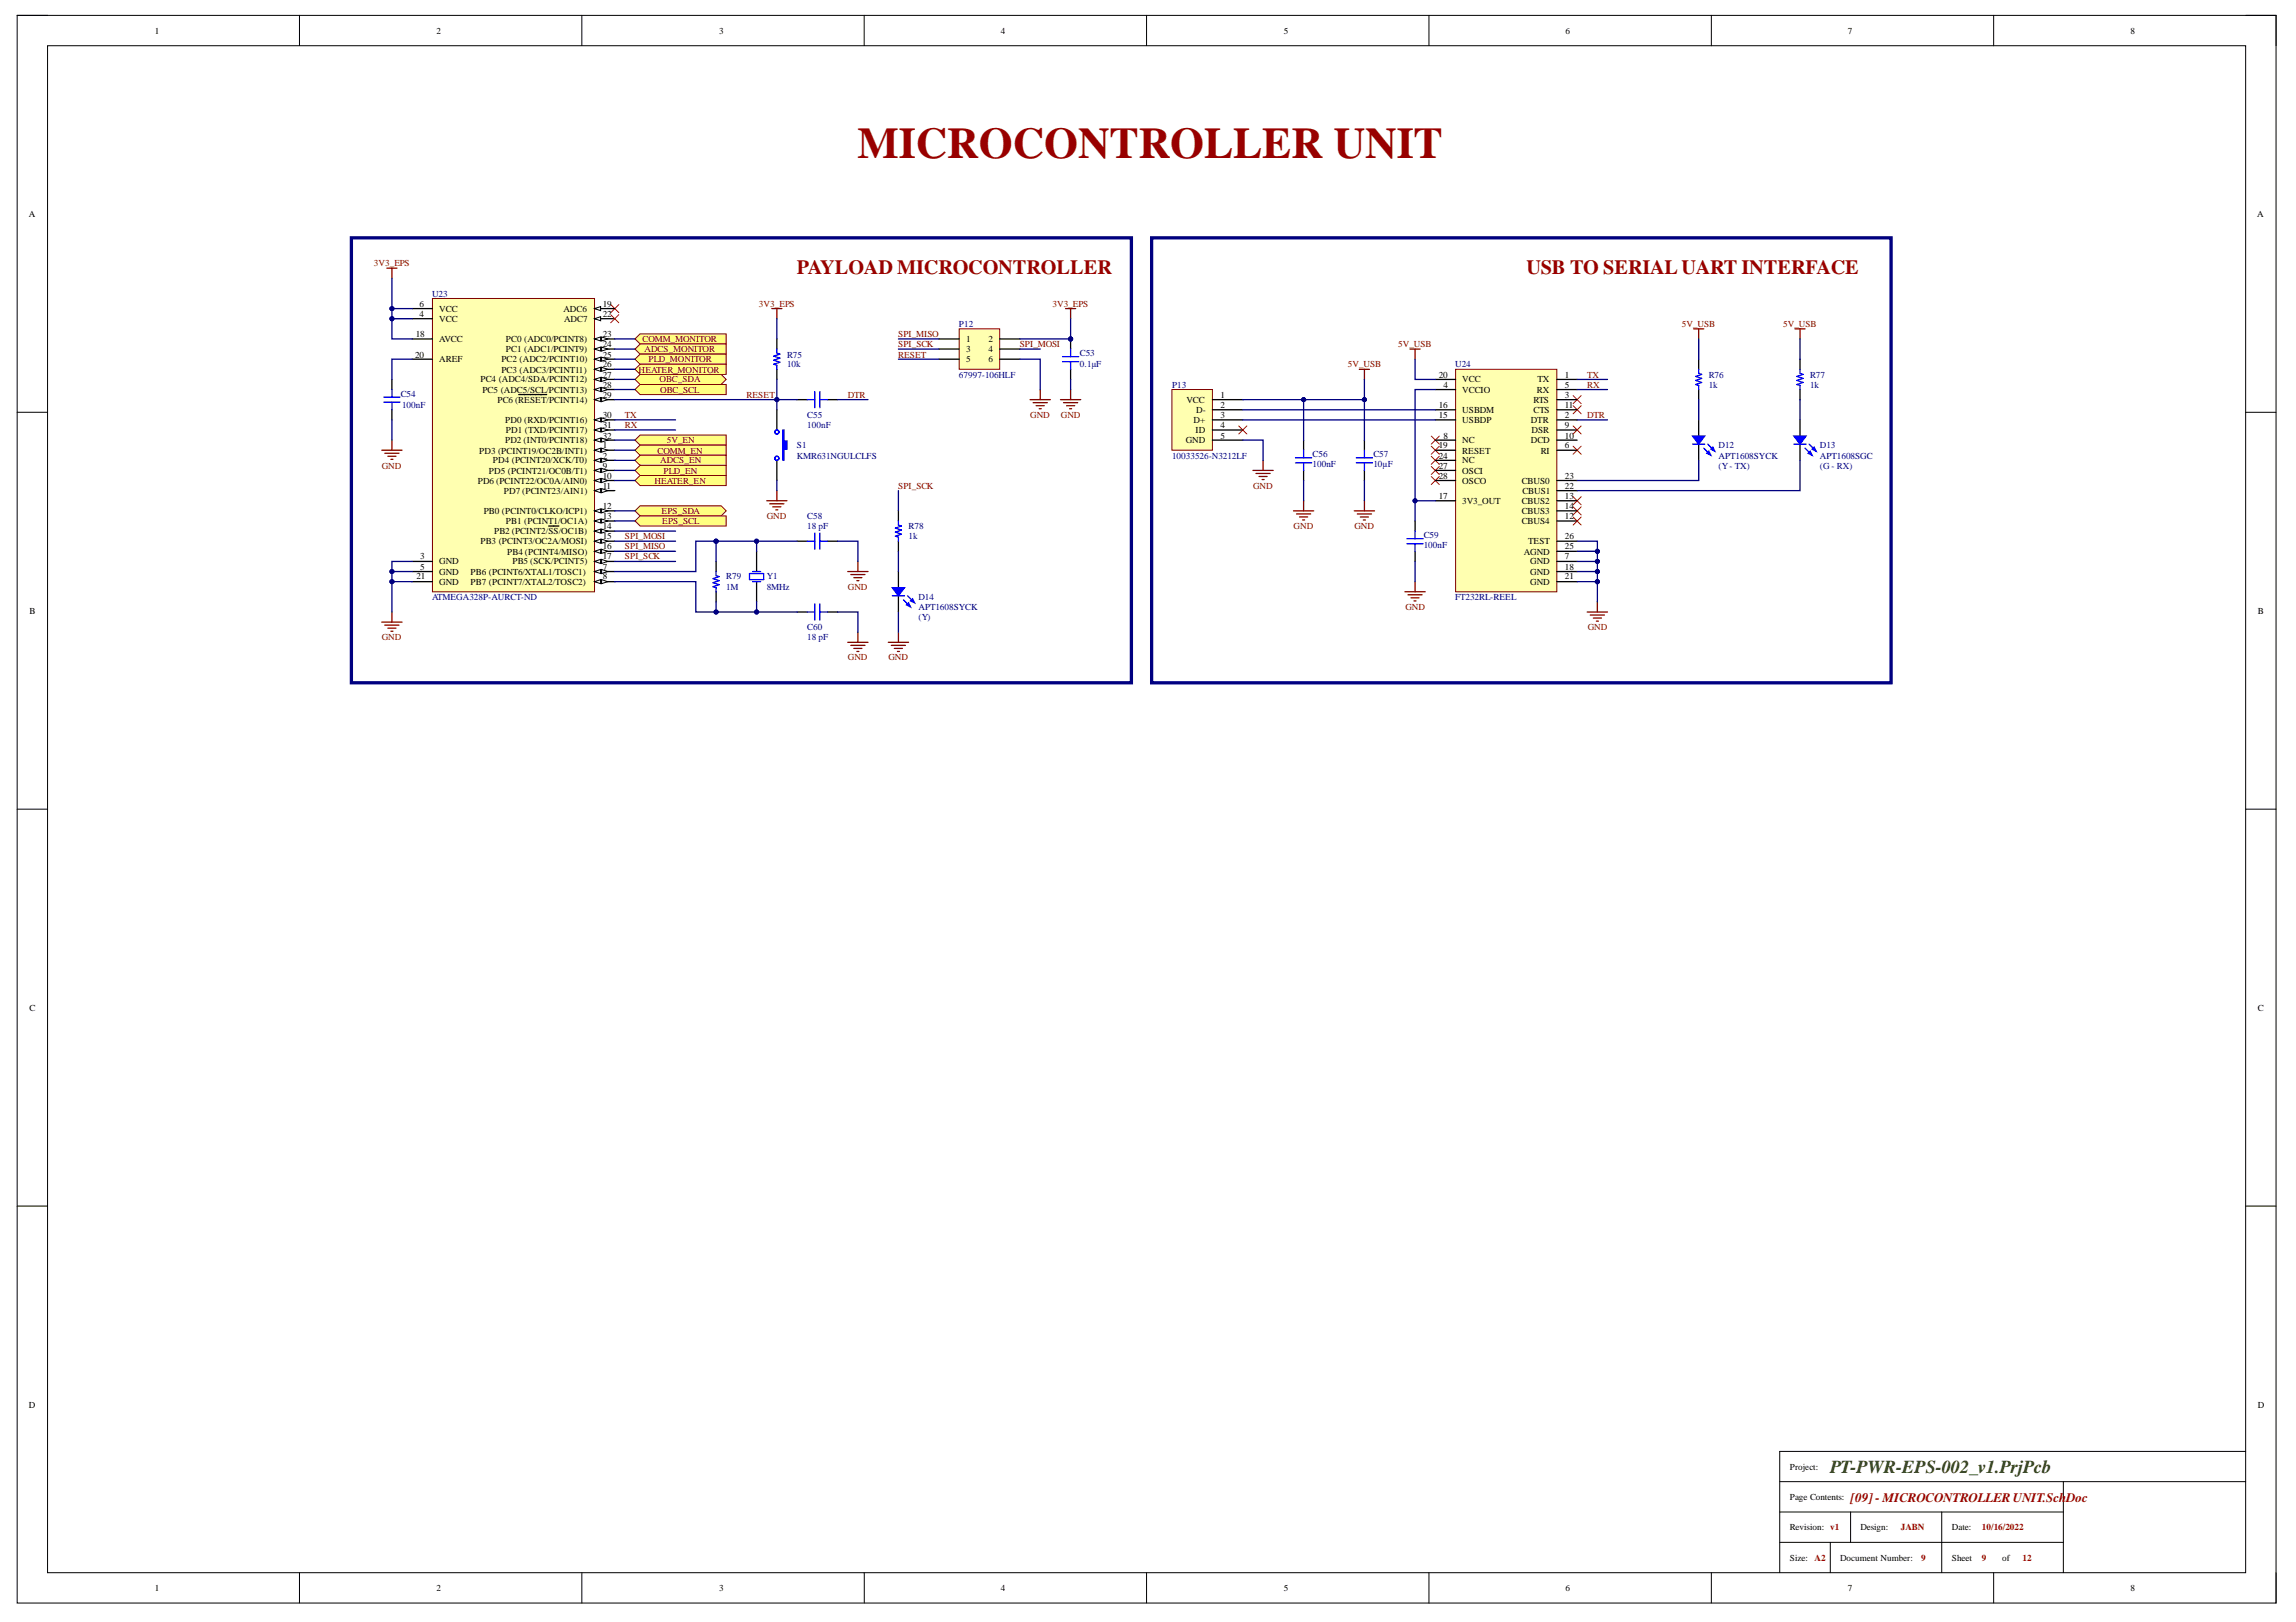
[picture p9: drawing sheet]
<svg xmlns="http://www.w3.org/2000/svg" width="297mm" height="210mm" viewBox="0 0 297 210" stroke-linecap="round" stroke-linejoin="round" font-family="sans-serif">
<defs><g id="words">
<text font-size="5.7" fill="#980000" x="111" y="20.4">MICROCONTROLLER UNIT</text>
<g font-size="2.6" fill="#980000">
<text x="103.1" y="35.5">PAYLOAD MICROCONTROLLER</text>
<text x="197.5" y="35.5">USB TO SERIAL UART INTERFACE</text>
</g>
<text font-size="2.4" fill="#274e13" x="236.8" y="190.6">PT-PWR-EPS-002_v1.PrjPcb</text>
<text font-size="1.7" fill="#980000" x="239.4" y="194.3">[09]- MICROCONTROLLERUNIT.SchDoc</text>
<g font-size="1.2">
<text x="20" y="4.4">1</text>
<text x="56.5" y="4.4">2</text>
<text x="93" y="4.4">3</text>
<text x="129.5" y="4.4">4</text>
<text x="166.1" y="4.4">5</text>
<text x="202.5" y="4.4">6</text>
<text x="239.1" y="4.4">7</text>
<text x="275.6" y="4.4">8</text>
<text x="3.7" y="28.1">A</text>
<text x="292" y="28.1">A</text>
<text x="54.3" y="39.7">6</text>
<text x="54.3" y="41">4</text>
<text x="56.8" y="40.4">VCC</text>
<text x="56.8" y="41.6">VCC</text>
<text x="72.9" y="40.4">ADC6</text>
<text x="73" y="41.6">ADC7</text>
<text x="78" y="39.7">19</text>
<text x="78" y="41">22</text>
<text x="53.7" y="46.3">20</text>
<text x="53.8" y="43.7">18</text>
<text x="56.8" y="44.2">AVCC</text>
<text x="56.8" y="46.9">AREF</text>
<text x="64.9" y="46.9">PC2 (ADC2/PCINT10)</text>
<text x="65.5" y="44.2">PC0 (ADC0/PCINT8)</text>
<text x="65.5" y="45.6">PC1 (ADC1/PCINT9)</text>
<text x="78" y="43.7">23</text>
<text x="78" y="44.9">24</text>
<text x="78" y="46.3">25</text>
<text x="78" y="47.5">26</text>
<text x="125" y="44.2">1</text>
<text x="125" y="45.6">3</text>
<text x="125" y="46.9">5</text>
<text x="127.9" y="44.2">2</text>
<text x="127.9" y="45.6">4</text>
<text x="127.9" y="46.9">6</text>
<text x="62.2" y="49.5">PC4 (ADC4/SDA/PCINT12)</text>
<text x="62.4" y="50.8">PC5 (ADC5/SCL/PCINT13)</text>
<text x="64.4" y="52.1">PC6 (RESET/PCINT14)</text>
<text x="64.9" y="48.2">PC3 (ADC3/PCINT11)</text>
<text x="78" y="51.5">29</text>
<text x="78" y="48.9">27</text>
<text x="78" y="50.2">28</text>
<text x="153.5" y="52.1">VCC</text>
<text x="154.8" y="53.5">D-</text>
<text x="157.9" y="51.5">1</text>
<text x="157.9" y="52.8">2</text>
<text x="186.1" y="48.9">20</text>
<text x="186.1" y="52.8">16</text>
<text x="186.7" y="50.2">4</text>
<text x="189.2" y="50.8">VCCIO</text>
<text x="189.2" y="49.5">VCC</text>
<text x="189.2" y="53.5">USBDM</text>
<text x="198.4" y="52.1">RTS</text>
<text x="198.4" y="53.5">CTS</text>
<text x="198.8" y="50.8">RX</text>
<text x="198.9" y="49.5">TX</text>
<text x="202.5" y="48.9">1</text>
<text x="202.5" y="50.2">5</text>
<text x="202.5" y="51.5">3</text>
<text x="202.5" y="52.8">11</text>
<text x="62" y="58.7">PD3 (PCINT19/OC2B/INT1)</text>
<text x="63.8" y="60">PD4 (PCINT20/XCK/T0)</text>
<text x="65.4" y="54.7">PD0 (RXD/PCINT16)</text>
<text x="65.4" y="57.3">PD2 (INT0/PCINT18)</text>
<text x="65.5" y="56.1">PD1 (TXD/PCINT17)</text>
<text x="78" y="54.1">30</text>
<text x="78" y="55.4">31</text>
<text x="78" y="56.7">32</text>
<text x="78" y="59.4">2</text>
<text x="78" y="58">1</text>
<text x="153.4" y="57.3">GND</text>
<text x="154.4" y="54.7">D+</text>
<text x="154.7" y="56.1">ID</text>
<text x="157.9" y="54.1">3</text>
<text x="157.9" y="55.4">4</text>
<text x="157.9" y="56.7">5</text>
<text x="186.1" y="54.1">15</text>
<text x="186.1" y="58">19</text>
<text x="186.1" y="59.4">24</text>
<text x="186.7" y="56.7">8</text>
<text x="189.2" y="54.7">USBDP</text>
<text x="189.2" y="58.7">RESET</text>
<text x="189.2" y="57.3">NC</text>
<text x="189.2" y="60">NC</text>
<text x="198.1" y="54.7">DTR</text>
<text x="198.1" y="57.3">DCD</text>
<text x="198.1" y="56.1">DSR</text>
<text x="199.3" y="58.7">RI</text>
<text x="202.5" y="54.1">2</text>
<text x="202.5" y="55.4">9</text>
<text x="202.5" y="56.7">10</text>
<text x="202.5" y="58">6</text>
<text x="61.8" y="62.6">PD6 (PCINT22/OC0A/AIN0)</text>
<text x="63.3" y="61.3">PD5 (PCINT21/OC0B/T1)</text>
<text x="65.2" y="63.9">PD7 (PCINT23/AIN1)</text>
<text x="78" y="60.6">9</text>
<text x="78" y="62">10</text>
<text x="78" y="63.2">11</text>
<text x="78" y="65.9">12</text>
<text x="186.1" y="60.6">27</text>
<text x="186.1" y="62">28</text>
<text x="186.1" y="64.6">17</text>
<text x="189.2" y="61.3">OSCI</text>
<text x="189.2" y="62.6">OSCO</text>
<text x="189.2" y="65.2">3V3_OUT</text>
<text x="196.9" y="62.6">CBUS0</text>
<text x="196.9" y="65.2">CBUS2</text>
<text x="197" y="63.9">CBUS1</text>
<text x="202.5" y="62">23</text>
<text x="202.5" y="63.2">22</text>
<text x="202.5" y="64.6">13</text>
<text x="202.5" y="65.9">14</text>
<text x="62.2" y="70.4">PB3 (PCINT3/OC2A/MOSI)</text>
<text x="62.6" y="66.5">PB0 (PCINT0/CLKO/ICP1)</text>
<text x="63.9" y="69.2">PB2 (PCINT2/SS/OC1B)</text>
<text x="65.5" y="67.8">PB1 (PCINT1/OC1A)</text>
<text x="65.6" y="71.8">PB4 (PCINT4/MISO)</text>
<text x="78" y="67.1">13</text>
<text x="78" y="68.5">14</text>
<text x="78" y="69.8">15</text>
<text x="78" y="71.1">16</text>
<text x="196.9" y="66.5">CBUS3</text>
<text x="196.9" y="67.8">CBUS4</text>
<text x="197.1" y="71.8">AGND</text>
<text x="197.7" y="70.4">TEST</text>
<text x="202.5" y="67.1">12</text>
<text x="202.5" y="69.8">26</text>
<text x="202.5" y="71.1">25</text>
<text x="53.9" y="75">21</text>
<text x="54.4" y="73.7">5</text>
<text x="54.4" y="72.4">3</text>
<text x="56.8" y="74.4">GND</text>
<text x="56.8" y="75.7">GND</text>
<text x="56.8" y="73">GND</text>
<text x="60.9" y="74.4">PB6 (PCINT6/XTAL1/TOSC1)</text>
<text x="60.9" y="75.7">PB7 (PCINT7/XTAL2/TOSC2)</text>
<text x="66.3" y="73">PB5 (SCK/PCINT5)</text>
<text x="78" y="73.7">7</text>
<text x="78" y="75">8</text>
<text x="78" y="72.4">17</text>
<text x="198" y="73">GND</text>
<text x="198" y="74.4">GND</text>
<text x="198" y="75.7">GND</text>
<text x="202.5" y="72.4">7</text>
<text x="202.5" y="73.7">18</text>
<text x="202.5" y="75">21</text>
<text x="3.8" y="79.5">B</text>
<text x="292.1" y="79.5">B</text>
<text x="3.8" y="130.8">C</text>
<text x="292.1" y="130.8">C</text>
<text x="3.7" y="182.2">D</text>
<text x="292.1" y="182.2">D</text>
<text x="231.5" y="190.2">Project:</text>
<text x="231.5" y="194.1">Page Contents:</text>
<text x="231.5" y="202">Size:</text>
<text x="231.5" y="198">Revision: v1</text>
<text x="238.1" y="202">Document Number:</text>
<text x="240.7" y="198">Design:</text>
<text x="252.5" y="198">Date:</text>
<text x="252.5" y="202">Sheet</text>
<text x="259" y="202">of</text>
<text x="20" y="205.9">1</text>
<text x="56.5" y="205.9">2</text>
<text x="93" y="205.9">3</text>
<text x="129.5" y="205.9">4</text>
<text x="166.1" y="205.9">5</text>
<text x="202.5" y="205.9">6</text>
<text x="239.1" y="205.9">7</text>
<text x="275.6" y="205.9">8</text>
</g>
<g font-size="1.2" fill="#800000">
<text x="48.4" y="34.5">3V3_EPS</text>
<text x="98.2" y="39.7">3V3_EPS</text>
<text x="136.2" y="39.7">3V3_EPS</text>
<text x="83.1" y="44.2">COMM_MONITOR</text>
<text x="83.4" y="45.6">ADCS_MONITOR</text>
<text x="83.9" y="46.9">PLD_MONITOR</text>
<text x="116.2" y="43.7">SPI_MISO</text>
<text x="116.2" y="44.9">SPI_SCK</text>
<text x="116.2" y="46.3">RESET</text>
<text x="131.9" y="44.9">SPI_MOSI</text>
<text x="174.4" y="47.5">5V_USB</text>
<text x="180.9" y="44.9">5V_USB</text>
<text x="217.6" y="42.3">5V_USB</text>
<text x="230.7" y="42.3">5V_USB</text>
<text x="82.6" y="48.2">HEATER_MONITOR</text>
<text x="85.3" y="49.5">OBC_SDA</text>
<text x="85.4" y="50.8">OBC_SCL</text>
<text x="96.6" y="51.5">RESET</text>
<text x="109.7" y="51.5">DTR</text>
<text x="205.3" y="48.9">TX</text>
<text x="205.3" y="50.2">RX</text>
<text x="80.8" y="54.1">TX</text>
<text x="80.8" y="55.4">RX</text>
<text x="85.1" y="58.7">COMM_EN</text>
<text x="85.4" y="60">ADCS_EN</text>
<text x="86.3" y="57.3">5V_EN</text>
<text x="133.3" y="54.1">GND</text>
<text x="137.3" y="54.1">GND</text>
<text x="205.3" y="54.1">DTR</text>
<text x="49.4" y="60.6">GND</text>
<text x="84.7" y="62.6">HEATER_EN</text>
<text x="85.8" y="61.3">PLD_EN</text>
<text x="116.2" y="63.2">SPI_SCK</text>
<text x="162.1" y="63.2">GND</text>
<text x="80.8" y="69.8">SPI_MOSI</text>
<text x="80.8" y="71.1">SPI_MISO</text>
<text x="85.6" y="66.5">EPS_SDA</text>
<text x="85.7" y="67.8">EPS_SCL</text>
<text x="99.2" y="67.1">GND</text>
<text x="167.4" y="68.5">GND</text>
<text x="175.2" y="68.5">GND</text>
<text x="80.8" y="72.4">SPI_SCK</text>
<text x="109.7" y="76.3">GND</text>
<text x="49.4" y="82.8">GND</text>
<text x="181.8" y="79">GND</text>
<text x="205.4" y="81.6">GND</text>
<text x="109.7" y="85.5">GND</text>
<text x="114.9" y="85.5">GND</text>
</g>
<g font-size="1.2" fill="#000080">
<text x="55.9" y="38.4">U23</text>
<text x="101.8" y="47.5">10k</text>
<text x="101.8" y="46.3">R75</text>
<text x="124.1" y="42.3">P12</text>
<text x="139.7" y="47.5">0.1µF</text>
<text x="139.7" y="46.1">C53</text>
<text x="188.3" y="47.5">U24</text>
<text x="51.8" y="51.3">C54</text>
<text x="52" y="52.8">100nF</text>
<text x="124.1" y="48.9">67997-106HLF</text>
<text x="151.6" y="50.2">P13</text>
<text x="221.1" y="50.2">1k</text>
<text x="221.1" y="48.9">R76</text>
<text x="234.2" y="50.2">1k</text>
<text x="234.2" y="48.9">R77</text>
<text x="103.1" y="58">S1</text>
<text x="103.1" y="59.4">KMR631NGULCLFS</text>
<text x="104.4" y="55.4">100nF</text>
<text x="104.4" y="54.1">C55</text>
<text x="151.6" y="59.4">10033526-N3212LF</text>
<text x="169.8" y="59.2">C56</text>
<text x="177.7" y="59.2">C57</text>
<text x="222.3" y="58">D12</text>
<text x="222.3" y="59.4">APT1608SYCK</text>
<text x="235.4" y="58">D13</text>
<text x="235.4" y="59.4">APT1608SGC</text>
<text x="169.8" y="60.5">100nF</text>
<text x="177.7" y="60.5">10µF</text>
<text x="222.3" y="60.6">(Y- TX)</text>
<text x="235.4" y="60.6">(G - RX)</text>
<text x="104.4" y="68.5">18 pF</text>
<text x="104.4" y="67.1">C58</text>
<text x="117.6" y="69.8">1k</text>
<text x="117.6" y="68.5">R78</text>
<text x="184.2" y="70.9">100nF</text>
<text x="184.2" y="69.7">C59</text>
<text x="55.9" y="77.6">ATMEGA328P-AURCT-ND</text>
<text x="94" y="76.3">1M</text>
<text x="94" y="75">R79</text>
<text x="99.2" y="76.3">8MHz</text>
<text x="99.2" y="75">Y1</text>
<text x="118.8" y="77.6">D14</text>
<text x="188.3" y="77.6">FT232RL-REEL</text>
<text x="104.4" y="82.8">18 pF</text>
<text x="104.4" y="81.6">C60</text>
<text x="118.8" y="80.2">(Y)</text>
<text x="118.8" y="79">APT1608SYCK</text>
</g>
<g font-size="1.2" fill="#980000">
<text x="234.8" y="202">A2</text>
<text x="245.9" y="198">JABN</text>
<text x="248.5" y="202">9</text>
<text x="256.4" y="202">9</text>
<text x="256.4" y="198">10/16/2022</text>
<text x="261.7" y="202">12</text>
</g>
</g></defs>
<g fill="none" stroke="#000" stroke-width=".13">
<path d="M2.2 2h3.9M2.2 2h292.3v205.5h-292.3zM6.2 5.9h284.3v197.6h-284.3zM38.7 2v3.9M75.3 2v3.9M111.8 2v3.9M148.3 2v3.9M184.9 2v3.9M221.4 2v3.9M257.9 2v3.9M290.5 2h4v3.9M2.2 53.4h3.9"/>
<path d="M290.5 53.4h4M2.2 104.7h3.9M290.5 104.7h4M2.2 156.1h3.9M290.5 156.1h4M230.2 195.7h36.7M230.2 199.6h36.7M230.2 191.7h60.3M236.8 199.6v3.9M239.4 195.7v3.9M251.2 195.7v7.8M266.9 191.7v11.8"/>
<path d="M290.5 187.8h-60.3v15.7M38.7 203.5v4M75.3 203.5v4M111.8 203.5v4M148.3 203.5v4M184.9 203.5v4M221.4 203.5v4M257.9 203.5v4M294.5 203.5v4"/>
</g>
<g fill="none" stroke="#800000" stroke-width=".17">
<path d="M50 34.7h1.4M50.7 34.7v1.3M99.8 39.9h1.4M100.5 39.9v1.3M49.4 58.3h2.6M49.8 58.7h1.8M50.2 59h1M50.6 59.4h.2M50.7 57v1.3M50.7 79.2v1.3M99.2 64.8h2.6M99.6 65.2h1.8"/>
<path d="M100 65.6h1M100.4 66h.2M100.5 63.5v1.3M109.7 74h2.6M110.1 74.4h1.8M110.5 74.8h1M110.9 75.1h.2M111 72.7v1.3M49.4 80.5h2.6M49.8 80.9h1.8M50.2 81.3h1M50.6 81.7h.2"/>
<path d="M109.7 83.1h2.6M110.1 83.5h1.8M110.5 83.9h1M110.9 84.3h.2M111 81.8v1.3M114.9 83.1h2.6M115.3 83.5h1.8M115.7 83.9h1.1M116.1 84.3h.3M116.2 81.8v1.3"/>
</g>
<path d="M79 39.4l1.1 1.1M80.1 39.4l-1.1 1.1" fill="none" stroke="#f00" stroke-width=".13"/>
<path d="M45.5 30.8h100.9v57.6h-100.9z" fill="none" stroke="#000080" stroke-width=".42"/>
<path d="M55.9 38.6h21v38h-21z" fill-rule="evenodd" fill="#ffffb0"/>
<path d="M55.9 38.6h21v38h-21z" fill="none" stroke="#800000" stroke-width=".13"/>
<path d="M76.9 51.7h2.6" fill="none" stroke="#000" stroke-width=".17"/>
<path d="M76.9 51.7l.8-.2v.5z" fill="#f8fcff"/>
<path d="M76.9 51.7l.8-.2v.5z" fill="none" stroke="#000" stroke-width=".13"/>
<path d="M77.8 51.5l.8 .2-.8 .3z" fill="#f8fcff"/>
<path d="M77.8 51.5l.8 .2-.8 .3z" fill="none" stroke="#000" stroke-width=".13"/>
<path d="M67.1 51.1h3.6M76.9 54.3h2.6" fill="none" stroke="#000" stroke-width=".17"/>
<path d="M76.9 54.3l.8-.2v.5z" fill="#f8fcff"/>
<path d="M76.9 54.3l.8-.2v.5z" fill="none" stroke="#000" stroke-width=".13"/>
<path d="M77.8 54.1l.8 .2-.8 .3z" fill="#f8fcff"/>
<path d="M77.8 54.1l.8 .2-.8 .3z" fill="none" stroke="#000" stroke-width=".13"/>
<path d="M76.9 55.6h2.6" fill="none" stroke="#000" stroke-width=".17"/>
<path d="M76.9 55.6l.8-.2v.5z" fill="#f8fcff"/>
<path d="M76.9 55.6l.8-.2v.5z" fill="none" stroke="#000" stroke-width=".13"/>
<path d="M77.8 55.4l.8 .2-.8 .3z" fill="#f8fcff"/>
<path d="M77.8 55.4l.8 .2-.8 .3z" fill="none" stroke="#000" stroke-width=".13"/>
<path d="M76.9 57h2.6" fill="none" stroke="#000" stroke-width=".17"/>
<path d="M76.9 57l.8-.3v.5z" fill="#f8fcff"/>
<path d="M76.9 57l.8-.3v.5z" fill="none" stroke="#000" stroke-width=".13"/>
<path d="M77.8 56.7l.8 .3-.8 .2z" fill="#f8fcff"/>
<path d="M77.8 56.7l.8 .3-.8 .2z" fill="none" stroke="#000" stroke-width=".13"/>
<path d="M76.9 59.6h2.6" fill="none" stroke="#000" stroke-width=".17"/>
<path d="M76.9 59.6l.8-.3v.5z" fill="#f8fcff"/>
<path d="M76.9 59.6l.8-.3v.5z" fill="none" stroke="#000" stroke-width=".13"/>
<path d="M77.8 59.3l.8 .3-.8 .2z" fill="#f8fcff"/>
<path d="M77.8 59.3l.8 .3-.8 .2z" fill="none" stroke="#000" stroke-width=".13"/>
<path d="M53.3 39.9h2.6M53.3 74h2.6M76.9 74h2.6" fill="none" stroke="#000" stroke-width=".17"/>
<path d="M76.9 74l.8-.3v.5z" fill="#f8fcff"/>
<path d="M76.9 74l.8-.3v.5z" fill="none" stroke="#000" stroke-width=".13"/>
<path d="M77.8 73.7l.8 .3-.8 .2z" fill="#f8fcff"/>
<path d="M77.8 73.7l.8 .3-.8 .2z" fill="none" stroke="#000" stroke-width=".13"/>
<path d="M76.9 75.3h2.6" fill="none" stroke="#000" stroke-width=".17"/>
<path d="M76.9 75.3l.8-.3v.5z" fill="#f8fcff"/>
<path d="M76.9 75.3l.8-.3v.5z" fill="none" stroke="#000" stroke-width=".13"/>
<path d="M77.8 75l.8 .3-.8 .2z" fill="#f8fcff"/>
<path d="M77.8 75l.8 .3-.8 .2z" fill="none" stroke="#000" stroke-width=".13"/>
<path d="M76.9 60.9h2.6" fill="none" stroke="#000" stroke-width=".17"/>
<path d="M76.9 60.9l.8-.3v.5z" fill="#f8fcff"/>
<path d="M76.9 60.9l.8-.3v.5z" fill="none" stroke="#000" stroke-width=".13"/>
<path d="M77.8 60.6l.8 .3-.8 .2z" fill="#f8fcff"/>
<path d="M77.8 60.6l.8 .3-.8 .2z" fill="none" stroke="#000" stroke-width=".13"/>
<path d="M76.9 62.2h2.6" fill="none" stroke="#000" stroke-width=".17"/>
<path d="M76.9 62.2l.8-.3v.5z" fill="#f8fcff"/>
<path d="M76.9 62.2l.8-.3v.5z" fill="none" stroke="#000" stroke-width=".13"/>
<path d="M77.8 61.9l.8 .3-.8 .2z" fill="#f8fcff"/>
<path d="M77.8 61.9l.8 .3-.8 .2z" fill="none" stroke="#000" stroke-width=".13"/>
<path d="M76.9 63.5h2.6" fill="none" stroke="#000" stroke-width=".17"/>
<path d="M76.9 63.5l.8-.3v.6z" fill="#f8fcff"/>
<path d="M76.9 63.5l.8-.3v.6z" fill="none" stroke="#000" stroke-width=".13"/>
<path d="M77.8 63.2l.8 .3-.8 .3z" fill="#f8fcff"/>
<path d="M77.8 63.2l.8 .3-.8 .3z" fill="none" stroke="#000" stroke-width=".13"/>
<path d="M76.9 66.1h2.6" fill="none" stroke="#000" stroke-width=".17"/>
<path d="M76.9 66.1l.8-.2v.5z" fill="#f8fcff"/>
<path d="M76.9 66.1l.8-.2v.5z" fill="none" stroke="#000" stroke-width=".13"/>
<path d="M77.8 65.9l.8 .2-.8 .3z" fill="#f8fcff"/>
<path d="M77.8 65.9l.8 .2-.8 .3z" fill="none" stroke="#000" stroke-width=".13"/>
<path d="M76.9 67.4h2.6" fill="none" stroke="#000" stroke-width=".17"/>
<path d="M76.9 67.4l.8-.2v.5z" fill="#f8fcff"/>
<path d="M76.9 67.4l.8-.2v.5z" fill="none" stroke="#000" stroke-width=".13"/>
<path d="M77.8 67.2l.8 .2-.8 .3z" fill="#f8fcff"/>
<path d="M77.8 67.2l.8 .2-.8 .3z" fill="none" stroke="#000" stroke-width=".13"/>
<path d="M76.9 68.7h2.6" fill="none" stroke="#000" stroke-width=".17"/>
<path d="M76.9 68.7l.8-.2v.5z" fill="#f8fcff"/>
<path d="M76.9 68.7l.8-.2v.5z" fill="none" stroke="#000" stroke-width=".13"/>
<path d="M77.8 68.5l.8 .2-.8 .3z" fill="#f8fcff"/>
<path d="M77.8 68.5l.8 .2-.8 .3z" fill="none" stroke="#000" stroke-width=".13"/>
<path d="M71 68.1h1.3M76.9 70h2.6" fill="none" stroke="#000" stroke-width=".17"/>
<path d="M76.9 70l.8-.2v.5z" fill="#f8fcff"/>
<path d="M76.9 70l.8-.2v.5z" fill="none" stroke="#000" stroke-width=".13"/>
<path d="M77.8 69.8l.8 .2-.8 .3z" fill="#f8fcff"/>
<path d="M77.8 69.8l.8 .2-.8 .3z" fill="none" stroke="#000" stroke-width=".13"/>
<path d="M76.9 71.3h2.6" fill="none" stroke="#000" stroke-width=".17"/>
<path d="M76.9 71.3l.8-.2v.5z" fill="#f8fcff"/>
<path d="M76.9 71.3l.8-.2v.5z" fill="none" stroke="#000" stroke-width=".13"/>
<path d="M77.8 71.1l.8 .2-.8 .3z" fill="#f8fcff"/>
<path d="M77.8 71.1l.8 .2-.8 .3z" fill="none" stroke="#000" stroke-width=".13"/>
<path d="M76.9 72.7h2.6" fill="none" stroke="#000" stroke-width=".17"/>
<path d="M76.9 72.7l.8-.3v.5z" fill="#f8fcff"/>
<path d="M76.9 72.7l.8-.3v.5z" fill="none" stroke="#000" stroke-width=".13"/>
<path d="M77.8 72.4l.8 .3-.8 .2z" fill="#f8fcff"/>
<path d="M77.8 72.4l.8 .3-.8 .2z" fill="none" stroke="#000" stroke-width=".13"/>
<path d="M53.3 43.9h2.6M53.3 46.5h2.6M76.9 43.9h2.6M53.3 75.3h2.6" fill="none" stroke="#000" stroke-width=".17"/>
<path d="M76.9 43.9l.8-.3v.5z" fill="#f8fcff"/>
<path d="M76.9 43.9l.8-.3v.5z" fill="none" stroke="#000" stroke-width=".13"/>
<path d="M77.8 43.6l.8 .3-.8 .2z" fill="#f8fcff"/>
<path d="M77.8 43.6l.8 .3-.8 .2z" fill="none" stroke="#000" stroke-width=".13"/>
<path d="M76.9 45.2h2.6" fill="none" stroke="#000" stroke-width=".17"/>
<path d="M76.9 45.2l.8-.3v.5z" fill="#f8fcff"/>
<path d="M76.9 45.2l.8-.3v.5z" fill="none" stroke="#000" stroke-width=".13"/>
<path d="M77.8 44.9l.8 .3-.8 .2z" fill="#f8fcff"/>
<path d="M77.8 44.9l.8 .3-.8 .2z" fill="none" stroke="#000" stroke-width=".13"/>
<path d="M76.9 46.5h2.6" fill="none" stroke="#000" stroke-width=".17"/>
<path d="M76.9 46.5l.8-.3v.5z" fill="#f8fcff"/>
<path d="M76.9 46.5l.8-.3v.5z" fill="none" stroke="#000" stroke-width=".13"/>
<path d="M77.8 46.2l.8 .3-.8 .2z" fill="#f8fcff"/>
<path d="M77.8 46.2l.8 .3-.8 .2z" fill="none" stroke="#000" stroke-width=".13"/>
<path d="M76.9 47.8h2.6" fill="none" stroke="#000" stroke-width=".17"/>
<path d="M76.9 47.8l.8-.3v.6z" fill="#f8fcff"/>
<path d="M76.9 47.8l.8-.3v.6z" fill="none" stroke="#000" stroke-width=".13"/>
<path d="M77.8 47.5l.8 .3-.8 .3z" fill="#f8fcff"/>
<path d="M77.8 47.5l.8 .3-.8 .3z" fill="none" stroke="#000" stroke-width=".13"/>
<path d="M76.9 49.1h2.6" fill="none" stroke="#000" stroke-width=".17"/>
<path d="M76.9 49.1l.8-.3v.6z" fill="#f8fcff"/>
<path d="M76.9 49.1l.8-.3v.6z" fill="none" stroke="#000" stroke-width=".13"/>
<path d="M77.8 48.8l.8 .3-.8 .3z" fill="#f8fcff"/>
<path d="M77.8 48.8l.8 .3-.8 .3z" fill="none" stroke="#000" stroke-width=".13"/>
<path d="M76.9 50.4h2.6" fill="none" stroke="#000" stroke-width=".17"/>
<path d="M76.9 50.4l.8-.3v.6z" fill="#f8fcff"/>
<path d="M76.9 50.4l.8-.3v.6z" fill="none" stroke="#000" stroke-width=".13"/>
<path d="M77.8 50.1l.8 .3-.8 .3z" fill="#f8fcff"/>
<path d="M77.8 50.1l.8 .3-.8 .3z" fill="none" stroke="#000" stroke-width=".13"/>
<path d="M76.9 39.9h2.6M53.3 41.2h2.6M53.3 72.7h2.6" fill="none" stroke="#000" stroke-width=".17"/>
<path d="M76.9 39.9l.8-.2v.5z" fill="#f8fcff"/>
<path d="M76.9 39.9l.8-.2v.5z" fill="none" stroke="#000" stroke-width=".13"/>
<path d="M76.9 41.2h2.6" fill="none" stroke="#000" stroke-width=".17"/>
<path d="M76.9 41.2l.8-.2v.5z" fill="#f8fcff"/>
<path d="M76.9 41.2l.8-.2v.5z" fill="none" stroke="#000" stroke-width=".13"/>
<path d="M76.9 58.3h2.6" fill="none" stroke="#000" stroke-width=".17"/>
<path d="M76.9 58.3l.8-.3v.5z" fill="#f8fcff"/>
<path d="M76.9 58.3l.8-.3v.5z" fill="none" stroke="#000" stroke-width=".13"/>
<path d="M77.8 58l.8 .3-.8 .2z" fill="#f8fcff"/>
<path d="M77.8 58l.8 .3-.8 .2z" fill="none" stroke="#000" stroke-width=".13"/>
<path d="M100.5 53v2.6M100.5 59.6v2.6" fill="none" stroke="#000" stroke-width=".17"/>
<path d="M101.3 55.6h.1v1.5h.4v1h-.4v1.5h-.1z" fill-rule="evenodd" fill="#00f"/>
<g fill="none" stroke="#00f" stroke-width=".17">
<path d="M101.3 55.6h.1v1.5h.4v1h-.4v1.5h-.1zM92.6 74v.5l.4 .1-.8 .3 .8 .2-.8 .3 .8 .3-.8 .2 .4 .2v.5M104.4 70h1M104.4 79.2h1M105.4 69v2.1M105.4 78.2v2M106.1 70h1M106.1 69v2.1M106.1 78.2v2M106.1 79.2h1M115.4 77.1h1.6"/>
<circle cx="100.5" cy="59.3" r=".26"/>
<circle cx="100.5" cy="55.9" r=".26"/>
</g>
<path d="M92.6 72.7v1.3M92.6 76.6v1.3M103.1 70h1.3M103.1 79.2h1.3M107.1 70h1.3M107.1 79.2h1.3M116.2 74v2.1M116.2 77.1v2.1" fill="none" stroke="#000" stroke-width=".17"/>
<path d="M115.4 76.1h1.6l-.8 1z" fill="#00f"/>
<path d="M115.4 76.1h1.6l-.8 1zM117.4 77.1l.7 .7" fill="none" stroke="#00f" stroke-width=".17"/>
<path d="M117.8 77.8l.3-.3 .2 .5z" fill="#00f"/>
<path d="M116.9 77.6l.8 .8M117.8 77.8l.3-.3 .2 .5z" fill="none" stroke="#00f" stroke-width=".17"/>
<path d="M117.3 78.3l.2-.3 .3 .5z" fill="#00f"/>
<path d="M97 74.2h1.8v.8h-1.8zM97.4 74h1M97.4 75.3h1M117.3 78.3l.2-.3 .3 .5z" fill="none" stroke="#00f" stroke-width=".17"/>
<path d="M97.9 71.3v2.7M97.9 75.3v2.6" fill="none" stroke="#000" stroke-width=".17"/>
<path d="M79 40.7l1.1 1.1M80.1 40.7l-1.1 1.1" fill="none" stroke="#f00" stroke-width=".13"/>
<path d="M124.1 42.6h5.2v5.2h-5.2z" fill-rule="evenodd" fill="#ffffb0"/>
<path d="M124.1 42.6h5.2v5.2h-5.2z" fill="none" stroke="#800000" stroke-width=".13"/>
<path d="M121.5 43.9h2.6M121.5 45.2h2.6M121.5 46.5h2.6M129.3 43.9h2.7M129.3 45.2h2.7M129.3 46.5h2.7" fill="none" stroke="#000" stroke-width=".17"/>
<path d="M137.9 39.9h1.3M138.5 39.9v1.3M133.3 51.7h2.6M133.7 52.1h1.8M134.1 52.5h1M134.4 52.9h.3M134.6 50.4v1.3" fill="none" stroke="#800000" stroke-width=".17"/>
<circle cx="138.5" cy="43.9" r=".26" fill="#000080"/>
<circle cx="138.5" cy="43.9" r=".26" fill="none" stroke="#000080" stroke-width=".13"/>
<path d="M138.5 43.9v1.3M138.5 47.8v1.3" fill="none" stroke="#000" stroke-width=".17"/>
<circle cx="138.5" cy="43.9" r=".26" fill="#000080"/>
<circle cx="138.5" cy="43.9" r=".26" fill="none" stroke="#000080" stroke-width=".13"/>
<path d="M137.5 46.2h2.1M137.5 46.8h2.1M138.5 45.2v1M138.5 46.8v1" fill="none" stroke="#00f" stroke-width=".17"/>
<path d="M137.2 51.7h2.6M137.6 52.1h1.8M138 52.5h1M138.4 52.9h.2M138.5 50.4v1.3" fill="none" stroke="#800000" stroke-width=".17"/>
<path d="M82.2 57l.6-.7h11.2v1.3h-11.2z" fill-rule="evenodd" fill="#ffff80"/>
<path d="M82.2 57l.6-.7h11.2v1.3h-11.2z" fill="none" stroke="#800000" stroke-width=".13"/>
<path d="M82.2 58.3l.6-.7h11.2v1.3h-11.2z" fill-rule="evenodd" fill="#ffff80"/>
<path d="M82.2 58.3l.6-.7h11.2v1.3h-11.2z" fill="none" stroke="#800000" stroke-width=".13"/>
<path d="M82.2 59.6l.6-.7h11.2v1.3h-11.2z" fill-rule="evenodd" fill="#ffff80"/>
<path d="M82.2 59.6l.6-.7h11.2v1.3h-11.2z" fill="none" stroke="#800000" stroke-width=".13"/>
<path d="M82.2 60.9l.6-.7h11.2v1.3h-11.2z" fill-rule="evenodd" fill="#ffff80"/>
<path d="M82.2 60.9l.6-.7h11.2v1.3h-11.2z" fill="none" stroke="#800000" stroke-width=".13"/>
<path d="M82.2 43.9l.6-.7h11.2v1.3h-11.2z" fill-rule="evenodd" fill="#ffff80"/>
<path d="M82.2 43.9l.6-.7h11.2v1.3h-11.2z" fill="none" stroke="#800000" stroke-width=".13"/>
<path d="M82.2 45.2l.6-.7h11.2v1.3h-11.2z" fill-rule="evenodd" fill="#ffff80"/>
<path d="M82.2 45.2l.6-.7h11.2v1.3h-11.2z" fill="none" stroke="#800000" stroke-width=".13"/>
<path d="M82.2 46.5l.6-.7h11.2v1.3h-11.2z" fill-rule="evenodd" fill="#ffff80"/>
<path d="M82.2 46.5l.6-.7h11.2v1.3h-11.2z" fill="none" stroke="#800000" stroke-width=".13"/>
<path d="M50.7 49.1v1.3M50.7 53v1.3M100.5 43.9v1.3M100.5 47.8v1.3M103.1 51.7h1.3M107.1 51.7h1.3" fill="none" stroke="#000" stroke-width=".17"/>
<path d="M49.7 51.4h2.1M49.7 52h2.1M50.7 50.4v1M50.7 52v1M100.5 45.2v.5l.4 .1-.8 .3 .8 .2-.8 .3 .8 .3-.8 .2 .4 .2v.5M104.4 51.7h1M105.4 50.7v2.1M106.1 51.7h1M106.1 50.7v2.1" fill="none" stroke="#00f" stroke-width=".17"/>
<g fill="none" stroke="#800000" stroke-width=".17">
<path d="M163.4 59.6v1.3M175.9 47.8h1.3M176.5 47.8v1.3M182.4 45.2h1.3M183.1 45.2v1.3M219.1 42.6h1.3M219.8 42.6v1.3M232.2 42.6h1.3M232.9 42.6v1.3M162.1 60.9h2.6M162.5 61.3h1.8M162.9 61.7h1"/>
<path d="M163.3 62.1h.2M167.3 66.1h2.7M167.7 66.5h1.9M168.1 66.9h1.1M168.5 67.3h.3M168.7 64.8v1.3M175.2 66.1h2.6M175.6 66.5h1.8M176 66.9h1M176.4 67.3h.2M176.5 64.8v1.3M181.8 76.6h2.6"/>
<path d="M182.2 77h1.8M182.5 77.4h1.1M182.9 77.8h.3M183.1 75.3v1.3M205.3 79.2h2.7M205.7 79.6h1.9M206.1 80h1.1M206.7 77.9v1.3M206.5 80.4h.3"/>
</g>
<g fill="none" stroke="#f00" stroke-width=".13">
<path d="M160.3 55.1l1 1.1M161.3 55.1l-1 1.1M185.2 56.4l1 1.1M185.2 57.7l1 1.1M185.2 59l1 1.1M186.2 56.4l-1 1.1M186.2 57.7l-1 1.1M186.2 59l-1 1.1M203.5 55.1l1.1 1.1M203.5 51.2l1.1 1M203.5 52.5l1.1 1M203.5 57.7l1.1 1.1"/>
<path d="M204.6 55.1l-1.1 1.1M204.6 51.2l-1.1 1M204.6 52.5l-1.1 1M204.6 57.7l-1.1 1.1M185.2 60.4l1 1M185.2 61.7l1 1M186.2 60.4l-1 1M186.2 61.7l-1 1M203.5 64.3l1.1 1M203.5 65.6l1.1 1M203.5 66.9l1.1 1M204.6 64.3l-1.1 1"/>
<path d="M204.6 65.6l-1.1 1M204.6 66.9l-1.1 1"/>
</g>
<path d="M149 30.8h95.7v57.6h-95.7z" fill="none" stroke="#000080" stroke-width=".42"/>
<path d="M151.6 50.4h5.3v7.9h-5.3z" fill-rule="evenodd" fill="#ffffb0"/>
<path d="M151.6 50.4h5.3v7.9h-5.3z" fill="none" stroke="#800000" stroke-width=".13"/>
<path d="M156.9 51.7h3.9M156.9 53h3.9M156.9 54.3h3.9M156.9 55.6h3.9M156.9 57h3.9M176.5 57v1.3M176.5 60.9v1.3" fill="none" stroke="#000" stroke-width=".17"/>
<path d="M175.5 59.2h2.1M175.5 59.9h2.1M176.5 58.3v.9M176.5 59.9v1" fill="none" stroke="#00f" stroke-width=".17"/>
<path d="M188.3 47.8h13.1v28.8h-13.1z" fill-rule="evenodd" fill="#ffffb0"/>
<path d="M188.3 47.8h13.1v28.8h-13.1z" fill="none" stroke="#800000" stroke-width=".13"/>
<g fill="none" stroke="#000" stroke-width=".17">
<path d="M185.7 50.4h2.6M185.7 49.1h2.6M185.7 53h2.6M185.7 54.3h2.6M185.7 58.3h2.6M185.7 57h2.6M185.7 59.6h2.6M201.4 50.4h2.6M201.4 49.1h2.6M201.4 53h2.6M201.4 54.3h2.6M201.4 58.3h2.6"/>
<path d="M201.4 57h2.6M201.4 51.7h2.6M201.4 55.6h2.6M219.8 54.3v2.1M219.8 57.5v2.1M185.7 60.9h2.6M185.7 62.2h2.6M185.7 64.8h2.6M201.4 62.2h2.6M201.4 64.8h2.6M201.4 63.5h2.6M201.4 66.1h2.6"/>
<path d="M201.4 67.4h2.6M201.4 70h2.6M201.4 71.3h2.6M201.4 72.7h2.6M201.4 74h2.6M201.4 75.3h2.6"/>
</g>
<path d="M219 57.5h1.5" fill="none" stroke="#00f" stroke-width=".17"/>
<path d="M219 56.4h1.5l-.7 1.1z" fill="#00f"/>
<path d="M219 56.4h1.5l-.7 1.1zM220.9 57.5l.7 .6" fill="none" stroke="#00f" stroke-width=".17"/>
<path d="M221.6 57.9l.3 .5-.6-.3z" fill="#00f"/>
<path d="M220.4 58l.8 .8M221.6 57.9l.3 .5-.6-.3z" fill="none" stroke="#00f" stroke-width=".17"/>
<path d="M220.8 58.7l.3-.3 .2 .5z" fill="#00f"/>
<path d="M220.8 58.7l.3-.3 .2 .5zM232.1 57.5h1.6" fill="none" stroke="#00f" stroke-width=".17"/>
<path d="M232.9 54.3v2.1M232.9 57.5v2.1" fill="none" stroke="#000" stroke-width=".17"/>
<path d="M232.1 56.4h1.6l-.8 1.1z" fill="#00f"/>
<path d="M232.1 56.4h1.6l-.8 1.1zM234 57.5l.7 .6" fill="none" stroke="#00f" stroke-width=".17"/>
<path d="M234.4 58.1l.3-.2 .3 .5z" fill="#00f"/>
<path d="M233.5 58l.8 .8M234.4 58.1l.3-.2 .3 .5z" fill="none" stroke="#00f" stroke-width=".17"/>
<path d="M233.9 58.7l.3-.3 .2 .5z" fill="#00f"/>
<path d="M167.6 59.9h2.1M167.6 59.2h2.1M168.7 58.3v.9M168.7 59.9v1M219.8 47.8v.5l.4 .1-.8 .3 .8 .3-.8 .2 .8 .3-.8 .3 .4 .1v.5M232.9 47.8v.5l.4 .1-.8 .3 .8 .3-.8 .2 .8 .3-.8 .3 .4 .1v.5M233.9 58.7l.3-.3 .2 .5zM116.2 67.4v.5l.4 .2-.8 .2 .8 .3-.8 .3 .8 .2-.8 .3 .4 .1v.5M182 70.4h2.1M182 69.7h2.1M183.1 68.7v1M183.1 70.4v.9" fill="none" stroke="#00f" stroke-width=".17"/>
<path d="M168.7 57v1.3M219.8 46.5v1.3M219.8 50.4v1.3M232.9 46.5v1.3M232.9 50.4v1.3M116.2 66.1v1.3M116.2 70v1.3M168.7 60.9v1.3M183.1 67.4v1.3M183.1 71.3v1.4" fill="none" stroke="#000" stroke-width=".17"/>
<path d="M82.2 62.2l.6-.7h11.2v1.3h-11.2z" fill-rule="evenodd" fill="#ffff80"/>
<path d="M82.2 62.2l.6-.7h11.2v1.3h-11.2z" fill="none" stroke="#800000" stroke-width=".13"/>
<path d="M82.2 66.1l.6-.6h10.5l.7 .6-.7 .7h-10.5z" fill-rule="evenodd" fill="#ffff80"/>
<path d="M82.2 66.1l.6-.6h10.5l.7 .6-.7 .7h-10.5z" fill="none" stroke="#800000" stroke-width=".13"/>
<path d="M82.2 67.4l.6-.6h11.2v1.3h-11.2z" fill-rule="evenodd" fill="#ffff80"/>
<path d="M82.2 67.4l.6-.6h11.2v1.3h-11.2z" fill="none" stroke="#800000" stroke-width=".13"/>
<path d="M82.2 49.1l.6-.7h10.5l.7 .7-.7 .7h-10.5z" fill-rule="evenodd" fill="#ffff80"/>
<path d="M82.2 49.1l.6-.7h10.5l.7 .7-.7 .7h-10.5z" fill="none" stroke="#800000" stroke-width=".13"/>
<path d="M82.2 50.4l.6-.6h11.2v1.3h-11.2z" fill-rule="evenodd" fill="#ffff80"/>
<path d="M82.2 50.4l.6-.6h11.2v1.3h-11.2z" fill="none" stroke="#800000" stroke-width=".13"/>
<path d="M97.9 79.2h5.2" fill="none" stroke="#000080" stroke-width=".17"/>
<circle cx="97.9" cy="79.2" r=".26" fill="#000080"/>
<circle cx="97.9" cy="79.2" r=".26" fill="none" stroke="#000080" stroke-width=".13"/>
<path d="M53.3 39.9h-2.6v1.3h2.6M108.4 79.2h2.6v2.6M108.4 70h2.6v2.7" fill="none" stroke="#000080" stroke-width=".17"/>
<circle cx="50.7" cy="41.2" r=".26" fill="#000080"/>
<circle cx="50.7" cy="41.2" r=".26" fill="none" stroke="#000080" stroke-width=".13"/>
<circle cx="50.7" cy="39.9" r=".26" fill="#000080"/>
<circle cx="50.7" cy="39.9" r=".26" fill="none" stroke="#000080" stroke-width=".13"/>
<path d="M50.7 36v3.9" fill="none" stroke="#000080" stroke-width=".17"/>
<circle cx="50.7" cy="39.9" r=".26" fill="#000080"/>
<circle cx="50.7" cy="39.9" r=".26" fill="none" stroke="#000080" stroke-width=".13"/>
<path d="M50.7 74h2.6" fill="none" stroke="#000080" stroke-width=".17"/>
<circle cx="50.7" cy="74" r=".26" fill="#000080"/>
<circle cx="50.7" cy="74" r=".26" fill="none" stroke="#000080" stroke-width=".13"/>
<path d="M50.7 75.3v3.9" fill="none" stroke="#000080" stroke-width=".17"/>
<circle cx="50.7" cy="75.3" r=".26" fill="#000080"/>
<circle cx="50.7" cy="75.3" r=".26" fill="none" stroke="#000080" stroke-width=".13"/>
<path d="M50.7 41.2v2.7h2.6" fill="none" stroke="#000080" stroke-width=".17"/>
<circle cx="50.7" cy="41.2" r=".26" fill="#000080"/>
<circle cx="50.7" cy="41.2" r=".26" fill="none" stroke="#000080" stroke-width=".13"/>
<g fill="none" stroke="#000080" stroke-width=".17">
<path d="M50.7 54.3v2.7M53.3 46.5h-2.6v2.6M79.5 54.3h7.9M79.5 55.6h7.9M108.4 51.7h3.9M79.5 70h7.9M79.5 71.3h7.9M79.5 72.7h7.9M92.6 70v2.7M100.5 62.2v1.3M116.2 63.5v2.6M116.2 71.3v2.7"/>
<path d="M116.2 79.2v2.6"/>
</g>
<circle cx="92.6" cy="70" r=".26" fill="#000080"/>
<circle cx="92.6" cy="70" r=".26" fill="none" stroke="#000080" stroke-width=".13"/>
<path d="M92.6 77.9v1.3" fill="none" stroke="#000080" stroke-width=".17"/>
<circle cx="92.6" cy="79.2" r=".26" fill="#000080"/>
<circle cx="92.6" cy="79.2" r=".26" fill="none" stroke="#000080" stroke-width=".13"/>
<path d="M100.5 49.1v2.6h2.6" fill="none" stroke="#000080" stroke-width=".17"/>
<circle cx="100.5" cy="51.7" r=".26" fill="#000080"/>
<circle cx="100.5" cy="51.7" r=".26" fill="none" stroke="#000080" stroke-width=".13"/>
<path d="M92.6 70h-2.6v4h-10.5" fill="none" stroke="#000080" stroke-width=".17"/>
<circle cx="92.6" cy="70" r=".26" fill="#000080"/>
<circle cx="92.6" cy="70" r=".26" fill="none" stroke="#000080" stroke-width=".13"/>
<path d="M97.9 70v1.3" fill="none" stroke="#000080" stroke-width=".17"/>
<circle cx="97.9" cy="70" r=".26" fill="#000080"/>
<circle cx="97.9" cy="70" r=".26" fill="none" stroke="#000080" stroke-width=".13"/>
<path d="M100.5 41.2v2.7M116.2 43.9h5.3M116.2 46.5h5.3M116.2 45.2h5.3M132 46.5h2.6v3.9M132 45.2h2.6M138.5 41.2v2.7h-6.5M138.5 49.1v1.3M79.5 68.7h7.9" fill="none" stroke="#000080" stroke-width=".17"/>
<circle cx="138.5" cy="43.9" r=".26" fill="#000080"/>
<circle cx="138.5" cy="43.9" r=".26" fill="none" stroke="#000080" stroke-width=".13"/>
<path d="M79.5 57h2.7M79.5 58.3h2.7M79.5 59.6h2.7M79.5 43.9h2.7M79.5 45.2h2.7M79.5 46.5h2.7M79.5 60.9h2.7M204 71.3h2.7" fill="none" stroke="#000080" stroke-width=".17"/>
<circle cx="206.7" cy="71.3" r=".26" fill="#000080"/>
<circle cx="206.7" cy="71.3" r=".26" fill="none" stroke="#000080" stroke-width=".13"/>
<path d="M204 72.7h2.7" fill="none" stroke="#000080" stroke-width=".17"/>
<circle cx="206.7" cy="72.7" r=".26" fill="#000080"/>
<circle cx="206.7" cy="72.7" r=".26" fill="none" stroke="#000080" stroke-width=".13"/>
<path d="M204 74h2.7" fill="none" stroke="#000080" stroke-width=".17"/>
<circle cx="206.7" cy="74" r=".26" fill="#000080"/>
<circle cx="206.7" cy="74" r=".26" fill="none" stroke="#000080" stroke-width=".13"/>
<path d="M206.7 75.3v2.6" fill="none" stroke="#000080" stroke-width=".17"/>
<circle cx="206.7" cy="75.3" r=".26" fill="#000080"/>
<circle cx="206.7" cy="75.3" r=".26" fill="none" stroke="#000080" stroke-width=".13"/>
<path d="M185.7 50.4h-2.6v14.4h2.6M204 54.3h4M219.8 43.9v2.6M219.8 51.7v2.6M232.9 43.9v2.6M232.9 51.7v2.6" fill="none" stroke="#000080" stroke-width=".17"/>
<circle cx="183.1" cy="64.8" r=".26" fill="#000080"/>
<circle cx="183.1" cy="64.8" r=".26" fill="none" stroke="#000080" stroke-width=".13"/>
<path d="M183.1 64.8v2.6" fill="none" stroke="#000080" stroke-width=".17"/>
<circle cx="183.1" cy="64.8" r=".26" fill="#000080"/>
<circle cx="183.1" cy="64.8" r=".26" fill="none" stroke="#000080" stroke-width=".13"/>
<path d="M160.8 53h24.9M160.8 54.3h24.9M176.5 51.7v5.3M183.1 46.5v2.6h2.6M183.1 72.7v2.6" fill="none" stroke="#000080" stroke-width=".17"/>
<circle cx="176.5" cy="51.7" r=".26" fill="#000080"/>
<circle cx="176.5" cy="51.7" r=".26" fill="none" stroke="#000080" stroke-width=".13"/>
<path d="M168.7 51.7v5.3" fill="none" stroke="#000080" stroke-width=".17"/>
<circle cx="168.6" cy="51.7" r=".26" fill="#000080"/>
<circle cx="168.6" cy="51.7" r=".26" fill="none" stroke="#000080" stroke-width=".13"/>
<path d="M79.5 51.7h21v1.3M79.5 50.4h2.7M79.5 49.1h2.7M160.8 57h2.6v2.6M204 50.4h4M204 49.1h4M219.8 59.6v2.6h-15.8M232.9 59.6v3.9h-28.9M79.5 62.2h2.7M168.7 62.2v2.6M176.5 62.2v2.6" fill="none" stroke="#000080" stroke-width=".17"/>
<circle cx="100.5" cy="51.7" r=".26" fill="#000080"/>
<circle cx="100.5" cy="51.7" r=".26" fill="none" stroke="#000080" stroke-width=".13"/>
<path d="M53.3 72.7h-2.6v2.6h2.6M79.5 66.1h2.7M79.5 67.4h2.7" fill="none" stroke="#000080" stroke-width=".17"/>
<circle cx="50.7" cy="74" r=".26" fill="#000080"/>
<circle cx="50.7" cy="74" r=".26" fill="none" stroke="#000080" stroke-width=".13"/>
<circle cx="50.7" cy="75.3" r=".26" fill="#000080"/>
<circle cx="50.7" cy="75.3" r=".26" fill="none" stroke="#000080" stroke-width=".13"/>
<path d="M79.5 75.3h10.5v3.9h7.9v-1.3" fill="none" stroke="#000080" stroke-width=".17"/>
<circle cx="92.6" cy="79.2" r=".26" fill="#000080"/>
<circle cx="92.6" cy="79.2" r=".26" fill="none" stroke="#000080" stroke-width=".13"/>
<circle cx="97.9" cy="79.2" r=".26" fill="#000080"/>
<circle cx="97.9" cy="79.2" r=".26" fill="none" stroke="#000080" stroke-width=".13"/>
<path d="M92.6 70h10.5" fill="none" stroke="#000080" stroke-width=".17"/>
<circle cx="92.6" cy="70" r=".26" fill="#000080"/>
<circle cx="92.6" cy="70" r=".26" fill="none" stroke="#000080" stroke-width=".13"/>
<circle cx="97.9" cy="70" r=".26" fill="#000080"/>
<circle cx="97.9" cy="70" r=".26" fill="none" stroke="#000080" stroke-width=".13"/>
<path d="M176.5 49.1v2.6h-15.7" fill="none" stroke="#000080" stroke-width=".17"/>
<circle cx="168.6" cy="51.7" r=".26" fill="#000080"/>
<circle cx="168.6" cy="51.7" r=".26" fill="none" stroke="#000080" stroke-width=".13"/>
<circle cx="176.5" cy="51.7" r=".26" fill="#000080"/>
<circle cx="176.5" cy="51.7" r=".26" fill="none" stroke="#000080" stroke-width=".13"/>
<path d="M204 70h2.7v5.3h-2.7" fill="none" stroke="#000080" stroke-width=".17"/>
<circle cx="206.7" cy="71.3" r=".26" fill="#000080"/>
<circle cx="206.7" cy="71.3" r=".26" fill="none" stroke="#000080" stroke-width=".13"/>
<circle cx="206.7" cy="72.7" r=".26" fill="#000080"/>
<circle cx="206.7" cy="72.7" r=".26" fill="none" stroke="#000080" stroke-width=".13"/>
<circle cx="206.7" cy="74" r=".26" fill="#000080"/>
<circle cx="206.7" cy="74" r=".26" fill="none" stroke="#000080" stroke-width=".13"/>
<circle cx="206.7" cy="75.3" r=".26" fill="#000080"/>
<circle cx="206.7" cy="75.3" r=".26" fill="none" stroke="#000080" stroke-width=".13"/>
<path d="M82.2 47.8l.6-.7h11.2v1.3h-11.2z" fill-rule="evenodd" fill="#ffff80"/>
<path d="M82.2 47.8l.6-.7h11.2v1.3h-11.2z" fill="none" stroke="#800000" stroke-width=".13"/>
<path d="M79.5 47.8h2.7" fill="none" stroke="#000080" stroke-width=".17"/>
<use href="#words"/>
</svg>
